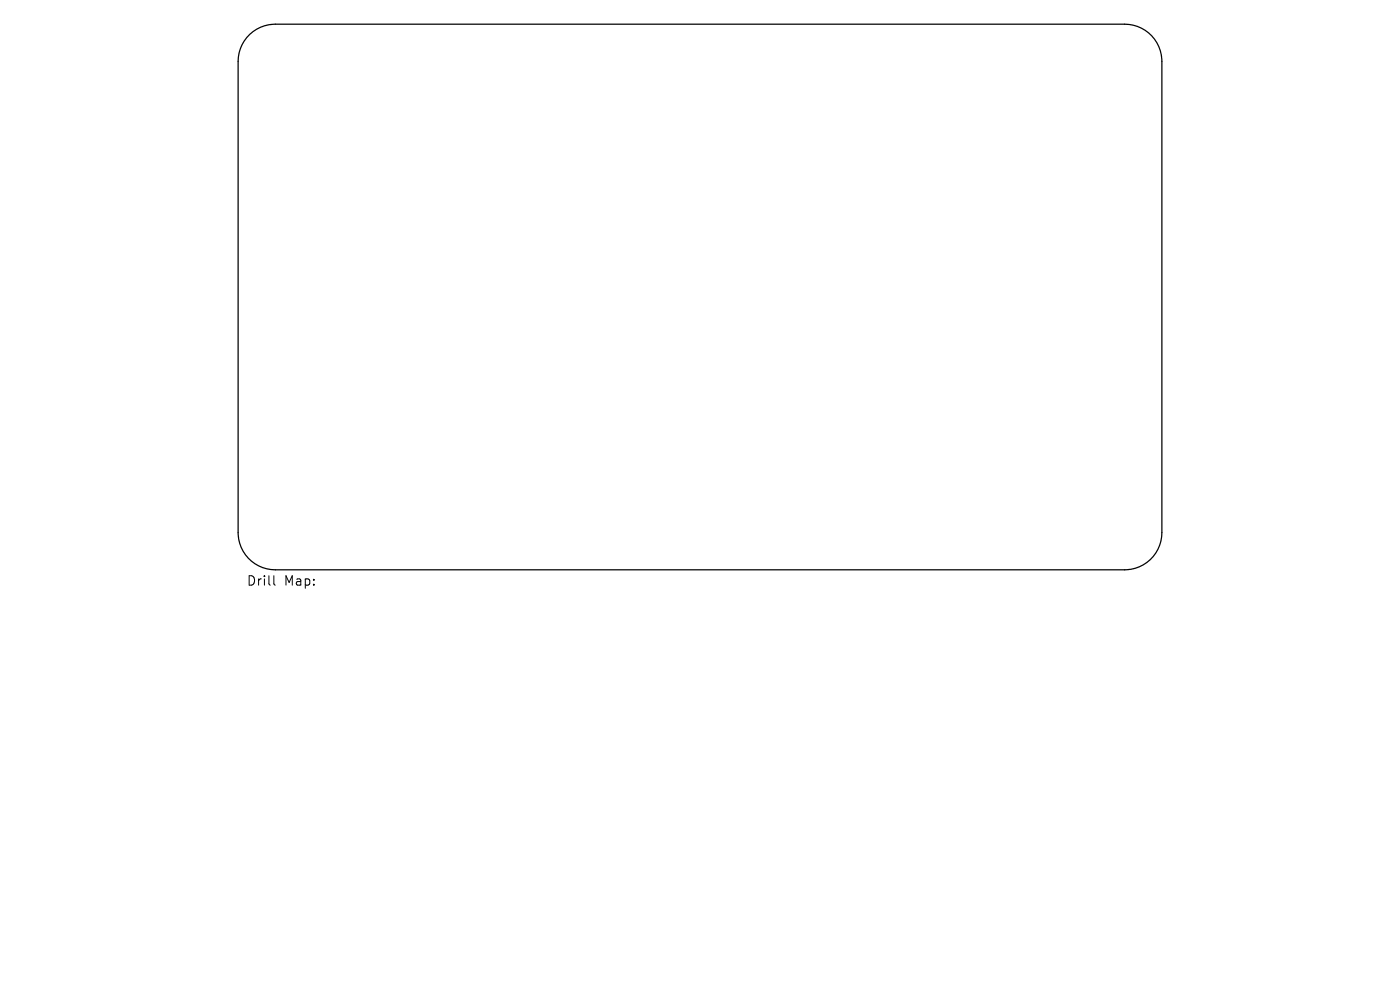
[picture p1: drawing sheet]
<svg xmlns="http://www.w3.org/2000/svg" width="297mm" height="210mm" viewBox="0 0 297 210" stroke-linecap="round" stroke-linejoin="round" font-family="sans-serif">
<defs><g id="words">
<g font-size="2.8">
<text x="52.4" y="124.5">Drill</text>
<text x="60.3" y="124.5">Map:</text>
</g>
</g></defs>
<path d="M53 7.3a7.9 7.9 0 0 1 5.4-2.2h180.2a7.9 7.9 0 0 1 7.9 7.9v100a7.9 7.9 0 0 1-7.9 7.9h-180.2a7.9 7.9 0 0 1-7.9-7.9v-100a7.9 7.9 0 0 1 2.5-5.7z" fill="none" stroke="#000" stroke-width=".26"/>
<path d="M58.1 122.1v1.7l.3 .3" fill="none" stroke="#000" stroke-width=".21"/>
<use href="#words"/>
</svg>
